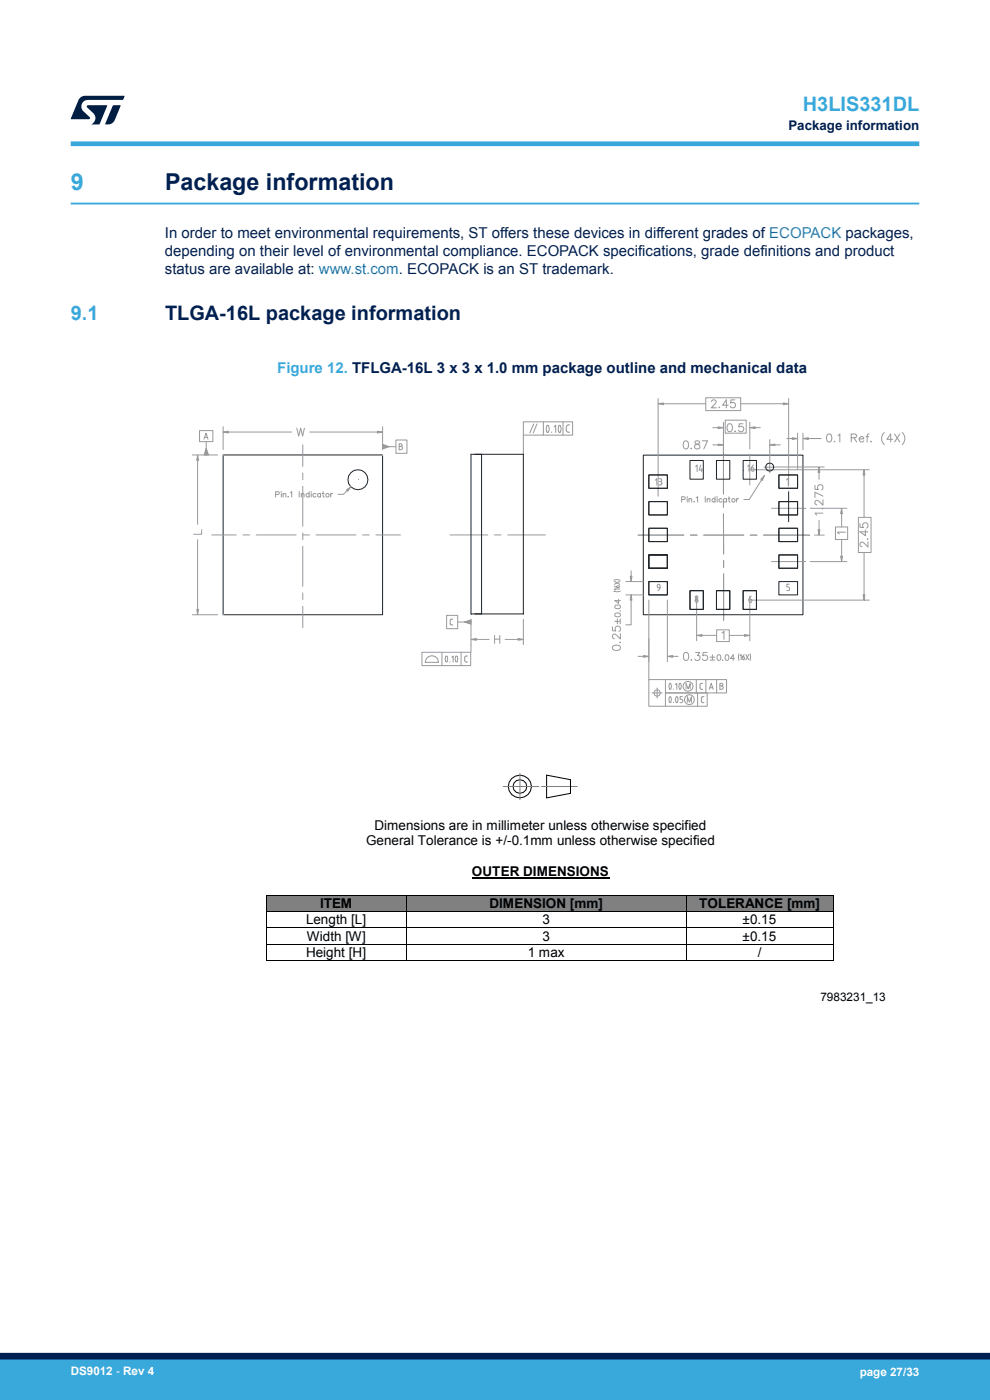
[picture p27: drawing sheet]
<svg xmlns="http://www.w3.org/2000/svg" width="210mm" height="297mm" viewBox="0 0 210 297" stroke-linecap="round" stroke-linejoin="round" font-family="sans-serif">
<defs><g id="words">
<text font-size="4.9" fill="#39a9dc" x="15" y="40.4">9</text>
<text font-size="4.9" fill="#002052" x="35" y="40.4">Package information</text>
<g font-size="4.2" fill="#39a9dc">
<text x="170.3" y="23.5">H3LIS331DL</text>
<text x="15" y="67.9">9.1</text>
</g>
<text font-size="4.2" fill="#002052" x="35" y="67.9">TLGA-16L package information</text>
<g font-size="3.2" fill="#002052">
<text x="35" y="50.5">In order to meet environmental requirements, ST offers these devices in different grades of ECOPACK packages,</text>
<text x="35" y="58.1">status are available at: www.st.com. ECOPACK is an ST trademark.</text>
<text x="35" y="54.3">depending on their level of environmental compliance. ECOPACK specifications, grade definitions and product</text>
</g>
<text font-size="3.2" fill="#39a9dc" x="58.8" y="79">Figure 12. TFLGA-16L 3 x 3 x 1.0 mm package outline and mechanical data</text>
<g font-size="2.9">
<text x="77.6" y="179.3">General Tolerance is +/-0.1mm unless otherwise specified</text>
<text x="79.4" y="176">Dimensions are in millimeter unless otherwise specified</text>
<text x="100.1" y="185.9">OUTER DIMENSIONS</text>
<text x="64.9" y="196.1">Length [L]</text>
<text x="67.9" y="192.6">ITEM</text>
<text x="103.8" y="192.6">DIMENSION [mm]</text>
<text x="115" y="196.1">3</text>
<text x="148.3" y="192.6">TOLERANCE [mm]</text>
<text x="157.5" y="196.1">±0.15</text>
<text x="64.9" y="203">Height [H]</text>
<text x="65.1" y="199.5">Width [W]</text>
<text x="111.9" y="203">1 max</text>
<text x="115" y="199.5">3</text>
<text x="157.5" y="199.5">±0.15</text>
<text x="160.7" y="203">/</text>
</g>
<text font-size="2.8" fill="#002052" x="167.2" y="27.5">Package information</text>
<text font-size="2.5" fill="#010101" x="174" y="212.5">7983231_13</text>
<g font-size="2.5" fill="#fff">
<text x="15" y="291.6">DS9012 - Rev 4</text>
<text x="182.4" y="291.9">page 27/33</text>
</g>
</g></defs>
<path d="M15 43.2h180" fill="none" stroke="#39a9dc" stroke-width=".4"/>
<path d="M153.5 95v9.8M135.4 113.5h9.6M146.5 113.5h1.4M149.3 113.5h8.5M153.5 106.2v1.4M153.5 109v8.5M153.5 118.9v1.4M159.1 113.5h1.5M162 113.5h9.7M153.5 121.8v9.8" fill="none" stroke="#999" stroke-width=".21"/>
<circle cx="75.9" cy="101.8" r="2.13" fill="none" stroke="#18242d" stroke-width=".21"/>
<path d="M47.3 96.5h33.9v33.9h-33.9z" fill="none" stroke="#18242d" stroke-width=".21"/>
<path d="M47.3 90.5v4.9M48.4 91.7h13.4M65.7 91.7h14.4M81.2 90.5v4.9" fill="none" stroke="#999" stroke-width=".21"/>
<path d="M80.1 91.5l1.1 .2-1.1 .2z" fill="#999"/>
<path d="M80.1 91.5l1.1 .2-1.1 .2z" fill="none" stroke="#999" stroke-width=".21"/>
<path d="M47.3 91.7l1.1-.2v.4z" fill="#999"/>
<path d="M47.3 91.7l1.1-.2v.4z" fill="none" stroke="#999" stroke-width=".21"/>
<path d="M40.8 96.5h5.4M41.9 97.7v13.5M62.9 90.8l.5 1.7 .4-1.7 .4 1.7 .4-1.7M41.9 114.5v14.8M40.8 130.4h5.4" fill="none" stroke="#999" stroke-width=".21"/>
<path d="M41.9 96.5l.2 1.2h-.4z" fill="#999"/>
<path d="M41.9 96.5l.2 1.2h-.4z" fill="none" stroke="#999" stroke-width=".21"/>
<path d="M41.7 129.3h.4l-.2 1.1z" fill="#999"/>
<path d="M41.7 129.3h.4l-.2 1.1z" fill="none" stroke="#999" stroke-width=".21"/>
<g fill="none" stroke="#999" stroke-width=".21">
<path d="M64.2 94.4v4.6M42.8 112.4v.9h-1.7M44.9 113.5h5.2M51.5 113.5h1.4M54.4 113.5h8.4M64.2 100.3v1.5M64.2 103.2v8.5M64.2 113.1v1.4M64.2 115.9v8.5M64.2 113.5h1.4M67.1 113.5h8.4M76.9 113.5h1.4"/>
<path d="M79.7 113.5h5.2M64.2 125.8v1.4M64.2 128.6v4.6M99.9 131.4v5.4M101 135.7h2.8M107.2 135.7h2.7M111 131.4v5.4"/>
</g>
<path d="M109.9 135.4l1.1 .3-1.1 .1z" fill="#999"/>
<path d="M109.9 135.4l1.1 .3-1.1 .1z" fill="none" stroke="#999" stroke-width=".21"/>
<path d="M99.9 135.7l1.1-.3v.4z" fill="#999"/>
<path d="M99.9 135.7l1.1-.3v.4z" fill="none" stroke="#999" stroke-width=".21"/>
<path d="M81.2 94.8h2.8M84 93.3h2.3v2.9h-2.3zM85 94.7l.3-.3-.1-.2-.5-.1v1.3h.3l.3-.1v-.5l-.6-.1M104.9 134.8v1.7M104.9 135.6h1.1M106 134.8v1.7" fill="none" stroke="#999" stroke-width=".21"/>
<path d="M81.2 94.3l1.4 .5-1.4 .4z" fill="#999"/>
<path d="M42.3 91.3h2.9v2.4h-2.9zM43.3 93.2l.4-1.3 .4 1.3M43.4 92.8h.6M43.7 93.7v2.8M81.2 94.3l1.4 .5-1.4 .4z" fill="none" stroke="#999" stroke-width=".21"/>
<path d="M43.7 95.1l.5 1.4h-.9z" fill="#999"/>
<path d="M43.7 95.1l.5 1.4h-.9zM73.6 104.1l-.8 .8h-1.1" fill="none" stroke="#999" stroke-width=".21"/>
<path d="M73.5 103.9l.9-.6-.6 .9z" fill="#999"/>
<g fill="none" stroke="#999" stroke-width=".21">
<path d="M58.5 104.9l.7-.1v-.4l-.7-.1v1.1M59.6 104.3h.1M59.7 104.7v.7M60.1 104.7v.7M60.1 104.9l.1-.2h.4v.7M61.1 105.3l.1 .1M61.6 104.5l.3-.2v1.1M63.5 104.3v1.1M63.9 104.9l.2-.2h.3l.1 .7M63.9 104.7v.7M65.6 104.8a.37 .37 0 0 0-.6 0 .37 .37 0 0 0 0 .5 .37 .37 0 0 0 .6 0M65.6 104.3v1.1"/>
<path d="M65.9 104.3h.1M66 104.7v.7M67 104.8a.37 .37 0 0 0-.5 0 .37 .37 0 0 0 0 .5 .37 .37 0 0 0 .5 0M68 104.7v.7M68 104.8a.35 .35 0 0 0-.5 0 .35 .35 0 0 0 0 .5 .35 .35 0 0 0 .5 0M68.4 104.7h.3M68.5 104.3l.1 1.1h.2M73.5 103.9l.9-.6-.6 .9z"/>
<circle cx="69.5" cy="105.1" r=".38"/>
</g>
<path d="M70.2 104.7v.7M70.6 104.7h-.3l-.1 .3M94.7 130.6h2.4v2.8h-2.4zM96 131.3l-.4 .1-.1 .3 .1 .8 .4 .1M97.1 132h2.8" fill="none" stroke="#999" stroke-width=".21"/>
<path d="M98.5 132l1.4-.5v.9z" fill="#999"/>
<g fill="none" stroke="#999" stroke-width=".21">
<path d="M111 89.5h10.5v2.8h-10.5zM111 92.3v4.1M113.2 89.9l-.8 1.9M113.9 89.9l-.8 1.9M115.3 89.5v2.8M116 90.3h.4l.1 .7-.1 .7-.2 .1-.2-.1-.2-.7zM117 91.7v.1M117.5 90.6l.4-.4v1.6M118.5 90.3h.4l.1 .7-.1 .7-.2 .1-.2-.1-.1-.7zM119.4 89.5v2.8M120.8 90.1l-.5 .2-.2 1 .2 .3 .5 .1M153.5 95v9.8"/>
<path d="M95.5 113.5h8M104.9 113.5h1.4M107.7 113.5h8M135.4 113.5h9.6M146.5 113.5h1.4M149.3 113.5h8.5M153.5 106.2v1.4M153.5 109v8.5M153.5 118.9v1.4M159.1 113.5h1.5M162 113.5h9.7M89.5 138.4h10.3v2.8h-10.3z"/>
<path d="M90.9 139.3a1.4 1.4 0 0 1 2.1 1.2h-2.8l.2-.7zM93.7 138.4v2.8M94.6 139.2h.2l.2 .6-.3 .6-.3-.6zM95.8 139.4l.3-.2v1.2M96.7 139.2h.3l.1 .6-.1 .6h-.2l-.3-.6zM97.8 138.4v2.8M98.5 132l1.4-.5v.9zM99.2 139.2h-.5l-.1 .9 .1 .2 .5 .1M99.9 136.8v1.6M153.5 121.8v9.8M95.4 140.4h.1"/>
</g>
<path d="M136.5 96.6h33.8v33.8h-33.8z" fill="none" stroke="#18242d" stroke-width=".21"/>
<path d="M137.6 117.7h4v2.9h-4z" fill="none" stroke="#18242d" stroke-width=".21"/>
<path d="M137.6 117.7h4v2.9h-4zM167.3 104.2v6.5" fill="none" stroke="#18242d" stroke-width=".21"/>
<path d="M159 96.3v6.6M163.7 107.8h7M163.7 119.1h7M132.7 123.4h3.8M132.7 126.2h3.8M133.9 127.3v5.2h-1.2M133.9 121.1v1.1" fill="none" stroke="#999" stroke-width=".21"/>
<path d="M133.7 122.2h.3l-.1 1.2z" fill="#999"/>
<path d="M133.7 122.2h.3l-.1 1.2z" fill="none" stroke="#999" stroke-width=".21"/>
<path d="M133.9 126.2l.1 1.1h-.3z" fill="#999"/>
<path d="M129.9 133v.8l.7 .1a.6 .6 0 0 1 .1-.9 .6 .6 0 0 1 .8 .1 .6 .6 0 0 1-.2 .9M130 137.1l.6-.2a.74 .74 0 0 1 1 .4v.2a.91 .91 0 0 1-.9 .5 .91 .91 0 0 1-.8-.7zM130.4 131.8h1M130.5 130.2a.61 .61 0 0 1 .7-.2 .61 .61 0 0 1 .4 .7 .61 .61 0 0 1-.8 .2 .61 .61 0 0 1-.3-.7zM130.5 128.5l.1-.1h.8l.2 .3a.6 .6 0 0 1-.6 .4 .6 .6 0 0 1-.6-.4zM130.9 131.3v1M131.5 136.2l.1 .1h-.1M131.6 131.3v1M131.6 129.6l-.1 .1M131.6 134.4v1.2l-.8-.8-.5-.3-.4 .3v.4l.4 .3M133.9 126.2l.1 1.1h-.3z" fill="none" stroke="#999" stroke-width=".21"/>
<path d="M131.2 127.1v.9l-.8-.6h1.2M147.8 126.4v9.5M148.9 134.8h3.1M154.7 134.8h3.2M159 126.4v9.5" fill="none" stroke="#999" stroke-width=".21"/>
<path d="M147.8 134.8l1.1-.2v.4z" fill="#999"/>
<path d="M147.8 134.8l1.1-.2v.4z" fill="none" stroke="#999" stroke-width=".21"/>
<path d="M157.9 134.6l1.1 .2-1.1 .2z" fill="#999"/>
<path d="M157.9 134.6l1.1 .2-1.1 .2z" fill="none" stroke="#999" stroke-width=".21"/>
<path d="M161.5 101.8l-2.6 4.2h-1.1M153.1 134.3l.5-.3v1.7" fill="none" stroke="#999" stroke-width=".21"/>
<path d="M162.1 100.9l-.4 1-.3-.2z" fill="#999"/>
<g fill="none" stroke="#999" stroke-width=".21">
<path d="M144.6 106l.6-.1 .2-.3-.3-.2h-.5v1.1M145.8 105.8v.7M145.7 105.4h.1M146.1 105.8v.7M146.1 106l.3-.2h.3v.7M147.2 106.4h.1M147.7 105.6l.3-.2v1.1M149.6 105.4v1.1M150 105.8v.7M150 106l.3-.2h.3v.7M151.7 105.9a.35 .35 0 0 0-.5 0 .35 .35 0 0 0 0 .5 .35 .35 0 0 0 .5-.1M151.7 105.4v1.1"/>
<path d="M152.1 105.8v.7M152 105.4h.1M153.1 105.9a.36 .36 0 0 0-.5 0 .36 .36 0 0 0 0 .5 .36 .36 0 0 0 .5-.1M154.1 105.8v.7M154.1 105.9a.36 .36 0 0 0-.5 0 .36 .36 0 0 0 0 .5 .36 .36 0 0 0 .5-.1M154.5 105.8h.3M154.6 105.4v.9l.3 .2M162.1 100.9l-.4 1-.3-.2z"/>
<circle cx="155.6" cy="106.1" r=".37"/>
</g>
<path d="M151.2 90.7h1.1M153.5 89.6v4.2M159 89.6v5.6M160.2 90.7h1.1M156.3 105.8v.7M156.7 105.8l-.4 .3" fill="none" stroke="#999" stroke-width=".21"/>
<path d="M152.3 90.6l1.2 .1-1.2 .2z" fill="#999"/>
<path d="M152.3 90.6l1.2 .1-1.2 .2z" fill="none" stroke="#999" stroke-width=".21"/>
<path d="M159 90.7l1.2-.1v.3z" fill="#999"/>
<path d="M154.5 90a.6 .6 0 0 1 .8 .2l.1 .4a.74 .74 0 0 1-.5 1h-.2a1.09 1.09 0 0 1-.2-1.6zM159 90.7l1.2-.1v.3z" fill="none" stroke="#999" stroke-width=".21"/>
<path d="M139.6 84.6v20.7M140.7 85.7h9M153.8 89.1h4.5v2.8h-4.5zM155.9 91.4v.2l.1-.1M157.1 85.7h9M157.6 89.9h-.8l-.1 .7a.6 .6 0 0 1 .9 0 .6 .6 0 0 1-.1 .9 .6 .6 0 0 1-.9-.2M167.3 84.6v18.5" fill="none" stroke="#999" stroke-width=".21"/>
<path d="M139.6 85.7l1.1-.2v.4z" fill="#999"/>
<path d="M139.6 85.7l1.1-.2v.4z" fill="none" stroke="#999" stroke-width=".21"/>
<path d="M166.1 85.5l1.2 .2-1.2 .2z" fill="#999"/>
<path d="M166.1 85.5l1.2 .2-1.2 .2z" fill="none" stroke="#999" stroke-width=".21"/>
<path d="M149.7 84.4h7.4v2.7h-7.4zM150.9 85.2l.2-.3 .5-.1 .2 .2 .1 .3-1 1.2h1.1M152.6 86.3l-.1 .1h.1M154.5 86h-1.2l.8-1.2v1.7M155.9 84.8h-.9v.8a.59 .59 0 0 1 .9-.1 .59 .59 0 0 1-.1 .9 .59 .59 0 0 1-.9-.2M171.9 107.8h7.7M171.9 119.1h7.7M178.5 109v2.8M178.5 114.4v3.6" fill="none" stroke="#999" stroke-width=".21"/>
<path d="M178.5 107.8l.2 1.2h-.4z" fill="#999"/>
<path d="M178.5 107.8l.2 1.2h-.4z" fill="none" stroke="#999" stroke-width=".21"/>
<path d="M178.3 118h.4l-.2 1.1z" fill="#999"/>
<path d="M178.3 118h.4l-.2 1.1z" fill="none" stroke="#999" stroke-width=".21"/>
<path d="M179.4 112.9h-1.7l.3 .4M135.4 139.2h1.1M137.6 127.3v13.1M141.6 127.3v13.1M142.7 139.2h1.1" fill="none" stroke="#999" stroke-width=".21"/>
<path d="M136.5 139.1l1.1 .1-1.1 .2z" fill="#999"/>
<path d="M136.5 139.1l1.1 .1-1.1 .2z" fill="none" stroke="#999" stroke-width=".21"/>
<path d="M141.6 139.2l1.1-.1v.3z" fill="#999"/>
<path d="M141.6 139.2l1.1-.1v.3zM145.2 138.5a.56 .56 0 0 1 .8 .2l.1 .4a.74 .74 0 0 1-.5 1h-.1a1.09 1.09 0 0 1-.3-1.6zM146.7 139.9l-.1 .1h.1M147.5 138.4h.9l-.5 .7a.56 .56 0 0 1 .5 .9 .56 .56 0 0 1-1-.2M150 138.4h-.8l-.1 .7a.6 .6 0 0 1 .9 .1 .6 .6 0 0 1-.2 .8 .6 .6 0 0 1-.8-.2M150.6 139.4h1M151.1 138.9v1M152.3 139a.59 .59 0 0 1 .7 .4 .59 .59 0 0 1-.4 .7l-.4-.2-.1-.5zM153.3 140h.1M154 139l.2-.1a.63 .63 0 0 1 .4 .6 .63 .63 0 0 1-.4 .6l-.4-.5zM150.6 140h1" fill="none" stroke="#999" stroke-width=".21"/>
<g fill="none" stroke="#999" stroke-width=".21">
<path d="M158.8 99.7h25.6M183.3 100.8v9M183.3 117.2v9M130.2 123.1h1.4M130.2 125.4h1.4M130.3 123.3l1.2 .7M130.3 124.3l.5 .4h.4l.3-.3-.1-.1h-.5l-.1 .4M131.5 125h-1.2l.3 .2M131.5 123.3l-1.2 .7M155.8 139.7h-.9l.6-.8v1.2M156.7 138.7v1.4M157 139.1l.2-.2v1.1"/>
<path d="M157.8 138.9l-.3 .4 .1 .6 .1 .1 .2-.1v-.5l-.4-.1M158.2 138.9l.6 1.1M158.8 127.3h25.6M158.8 138.9l-.6 1.1M159.1 138.7v1.4"/>
</g>
<path d="M183.3 99.7l.2 1.1h-.4z" fill="#999"/>
<path d="M183.3 99.7l.2 1.1h-.4z" fill="none" stroke="#999" stroke-width=".21"/>
<path d="M183.1 126.2h.4l-.2 1.1z" fill="#999"/>
<path d="M183.1 126.2h.4l-.2 1.1z" fill="none" stroke="#999" stroke-width=".21"/>
<g fill="none" stroke="#999" stroke-width=".21">
<path d="M162 99.1h2.3M163.3 98.1v2.2M164.4 99.1h10.4M172.8 113.5h2M173.7 100.2v1.5M173.7 110.4v2M182.4 111.1v.8h.7a.6 .6 0 0 1 .1-.9 .6 .6 0 0 1 .9 .2 .6 .6 0 0 1-.3 .8M183.6 112.4v1.3l-1.2-.9h1.7M184 114.3l.1 .1h-.1M184.1 114.9v1.2l-.8-.9a.52 .52 0 0 0-.8 0v.6l.3 .2M137.6 135.5v8.7M138.3 147h2.2"/>
<path d="M139.4 146v2.1M141.2 144.2v2.8h8.8v2.8h-12.4v-5.6h16.5v2.8h-12.9v2.8M142 145h.3l.1 .6-.2 .6-.3-.6zM142 147.9h.3l.1 .5-.2 .7-.3-.7zM142.8 146.2h.1M142.8 149v.1M143.3 145.2l.3-.2v1.2M143.4 147.9h.3l.1 .5-.2 .7-.3-.7zM144.1 145h.3l.1 .6-.2 .6-.3-.6zM144.7 147.8h-.4v.5h.2l.3 .3-.1 .4-.4 .1M145.8 149v-1.2l.5 1.2 .4-1.2v1.2M146.4 146.1v-1.1l-.4 1.1-.5-1.1v1.1"/>
<path d="M147.7 144.2v2.8M148 147v2.8M149 145l-.4 .1-.1 .2 .1 .8 .4 .1M149.3 147.8l-.5 .1v.9v.2l.5 .1M149.7 144.2v2.8M150.5 146.2l.4-1.2 .4 1.2M150.6 145.9h.6M152 144.2v2.8M152.7 145.5l.6 .1 .1 .3-.1 .2-.6 .1v-1.2h.6l.1 .2-.4 .3"/>
<circle cx="139.4" cy="147" r=".7"/>
<circle cx="146" cy="145.6" r="1.06"/>
<circle cx="146.2" cy="148.4" r="1.06"/>
</g>
<path d="M173.5 112.4h.4l-.2 1.1z" fill="#999"/>
<path d="M173.5 112.4h.4l-.2 1.1z" fill="none" stroke="#999" stroke-width=".21"/>
<path d="M173.7 99.1l.2 1.1h-.4z" fill="#999"/>
<path d="M173.7 99.1l.2 1.1h-.4z" fill="none" stroke="#999" stroke-width=".21"/>
<path d="M166.9 93h1.1M169.2 91.9v7.8M170.3 91.9v3.5M171.5 93h2.7M172.9 103v.8l.7 .1a.59 .59 0 0 1 0-.9 .59 .59 0 0 1 .9 .1 .59 .59 0 0 1-.2 .8M174.5 107.8v.2l-.1-.1M174.6 106v1.2l-.8-.8-.6-.3-.3 .2v.5l.4 .3M174.6 108.9h-1.7l.3 .4M174.6 105.2l-1.7-.8v1.2" fill="none" stroke="#999" stroke-width=".21"/>
<path d="M168 92.9l1.2 .1-1.2 .2z" fill="#999"/>
<path d="M168 92.9l1.2 .1-1.2 .2z" fill="none" stroke="#999" stroke-width=".21"/>
<path d="M170.3 93l1.2-.1v.3z" fill="#999"/>
<path d="M170.3 93l1.2-.1v.3zM175.6 92.1a.55 .55 0 0 1 .8 .3 .8 .8 0 0 1 0 .9 .8 .8 0 0 1-.8 .4 1.35 1.35 0 0 1 0-1.6z" fill="none" stroke="#999" stroke-width=".21"/>
<g fill="none" stroke="#999" stroke-width=".21">
<path d="M147.6 99l.3-.3v1.3M148.6 98.7l-.3 1h.8M148.8 99.4v.6M151.2 94.4h1.1M153.5 93.2v2.2M158.6 98.9l.3-.3v1.4M159.8 98.6l-.4 .6v.5l.3 .3 .2-.1v-.6l-.5-.1M163.3 93.2v4.7M164.4 94.4h1.1M177 93.6l-.1 .1h.2M177.7 92.4l.4-.3v1.7M180.6 92.9l.9-.1 .2-.4-.4-.3h-.7v1.7"/>
<path d="M181.1 92.9l.6 .9M182.3 93.1h.9a.52 .52 0 0 0-.7-.4 .52 .52 0 0 0-.1 .8 .49 .49 0 0 0 .8 0M183.7 92.6h.6M184.4 92.1h-.4l-.1 .3v1.4M184.8 93.6l-.1 .1h.1M187.6 91.8a1.67 1.67 0 0 0 0 2.5M189.4 93.2h-1.3l.8-1.1v1.7M189.8 92.1l1.1 1.7M190.9 92.1l-1.1 1.7M191.4 91.8a1.66 1.66 0 0 1 0 2.5M139 101.9l.3-.3v1.3M139.8 101.6h.5l.1 .3-.3 .2"/>
<path d="M139.9 102.1h.2M140.1 102.1a.41 .41 0 0 1 .2 .7l-.5 .1M166.8 101.8l.4-.4v1.7M140 124.7l-.5-.1-.1-.2 .1-.4h.4a.93 .93 0 0 1-.4 1.3M147.5 126.5h.5v.4h-.5zM159.3 126.5l-.4 .6v.5l.3 .3a.44 .44 0 0 0 .2-.7l-.5-.1M167.4 123.9h-.5v.6h.3a.4 .4 0 0 1 .3 .4 .4 .4 0 0 1-.3 .4h-.3"/>
<circle cx="147.7" cy="127.4" r=".34"/>
</g>
<g fill="none" stroke="#18242d" stroke-width=".21">
<path d="M146.4 97.7h2.8v4h-2.8zM152 97.7h2.8v4h-2.8zM157.6 97.7h2.9v4h-2.9zM137.6 112.1h4v2.8h-4zM137.6 117.7h4v2.9h-4zM137.6 106.4h4v2.8h-4zM137.6 100.8h4v2.8h-4zM165.2 112.1h4v2.8h-4zM165.2 117.7h4v2.9h-4zM165.2 106.4h4v2.8h-4zM165.2 100.8h4v2.8h-4zM137.6 123.4h4v2.8h-4z"/>
<path d="M146.4 125.3h2.8v4h-2.8zM152 125.3h2.8v4h-2.8zM157.6 125.3h2.9v4h-2.9zM165.2 123.4h4v2.8h-4z"/>
<circle cx="163.3" cy="99.1" r=".85"/>
</g>
<path d="M163.3 94.4l1.1-.2v.4z" fill="#999"/>
<path d="M163.3 94.4l1.1-.2v.4z" fill="none" stroke="#999" stroke-width=".21"/>
<path d="M152.3 94.2l1.2 .2-1.2 .2z" fill="#999"/>
<path d="M145.2 93.6a.53 .53 0 0 1 .8 .3v.4a.73 .73 0 0 1-.6 .9 1.1 1.1 0 0 1-.2-1.6zM146.6 95.1v.1l.1-.1M147.5 93.6v.5l.5 .2a.48 .48 0 0 1 .5 .4 .48 .48 0 0 1-.5 .5 .54 .54 0 0 1-.7-.5l.3-.4 .7-.2 .1-.3a.63 .63 0 0 0-.9-.2zM152.3 94.2l1.2 .2-1.2 .2z" fill="none" stroke="#999" stroke-width=".21"/>
<path d="M148.9 93.5h1.2l-.8 1.7M177.2 111.8h2.6v2.6h-2.6zM182.1 109.8h2.7v7.4h-2.7zM152 133.6h2.7v2.5h-2.7z" fill="none" stroke="#999" stroke-width=".21"/>
<path d="M99.9 96.4h11.1v33.8h-11.1zM102.2 96.4v33.8" fill="none" stroke="#18242d" stroke-width=".21"/>
<path d="M100.1 186.3h29.1" fill="none" stroke="#000" stroke-width=".31"/>
<g fill="#808080">
<path d="M56.5 190h29.6v3.3h-29.6z"/>
<path d="M58 190h26.6v3.3h-26.6z"/>
<path d="M86.3 190h59.2v3.3h-59.2z"/>
<path d="M87.7 190h56.3v3.3h-56.3z"/>
<path d="M145.6 190h31v3.3h-31z"/>
<path d="M147.1 190h28v3.3h-28z"/>
</g>
<g fill="#000">
<path d="M56.4 189.9l.1 .1zM56.4 193.3l.1 .1zM56.4 196.7l.1 .2zM86.2 189.9l.1 .1zM86.2 193.3l.1 .1zM86.2 196.7l.1 .2zM145.5 189.9l.1 .1zM145.5 193.3l.1 .1zM145.5 196.7l.1 .2zM176.6 189.9l.2 .1zM176.6 193.3l.2 .1zM176.6 196.7l.2 .2z"/>
<path d="M56.4 200.2l.1 .1zM56.4 203.6l.1 .2zM86.2 200.2l.1 .1zM86.2 203.6l.1 .2zM145.5 200.2l.1 .1zM145.5 203.6l.1 .2zM176.6 200.2l.2 .1zM176.6 203.6l.2 .2z"/>
</g>
<g fill="none" stroke="#000" stroke-width=".21">
<path d="M115.9 164.4l5.1 1v2.9l-5.1 1zM56.5 190v3.3M56.5 193.4v3.3M56.5 196.9v3.3M56.5 189.9h29.7M56.5 193.4h29.7M56.5 196.8h29.7M86.2 190v3.3M86.2 193.4v3.3M86.2 196.9v3.3M86.3 189.9h59.2M86.3 193.4h59.2"/>
<path d="M86.3 196.8h59.2M145.6 190v3.3M145.6 193.4v3.3M145.6 196.9v3.3M145.6 189.9h31M145.6 193.4h31M145.6 196.8h31M176.7 190v3.3M176.7 193.4v3.3M176.7 196.9v3.3M56.5 200.3v3.3M56.5 200.3h29.7"/>
<path d="M56.5 203.7h29.7M86.2 200.3v3.3M86.3 200.3h59.2M86.3 203.7h59.2M145.6 200.3v3.3M145.6 200.3h31M145.6 203.7h31M176.7 200.3v3.3"/>
<circle cx="110.3" cy="166.9" r="1.45"/>
<circle cx="110.3" cy="166.9" r="2.43"/>
</g>
<path d="M106.8 166.9h7.5M110.3 164.1v5.6M114.9 166.9h7.6" fill="none" stroke="#808080" stroke-width=".21"/>
<path d="M15 30.5h180" fill="none" stroke="#39a9dc" stroke-width="1"/>
<g fill="#001e41">
<path d="M17.1 20.7l.9-.4 8.4 .1-.3 .8h-7.4a1.4 1.4 0 0 0-1.3 .8 1.4 1.4 0 0 0 .2 1.5l1.4 1.3v.4l-4 .1 1.6-4.1z"/>
<path d="M24 22.4h1.6l-1.3 3.1a1.54 1.54 0 0 1-1.4 .9l-.6-.1z"/>
<path d="M18.5 22.4h4.2l-1.6 4h-1.7a1.48 1.48 0 0 0 .4-2.4l-1.3-1.2z"/>
</g>
<g fill="#39a9dc">
<path d="M0 288.4h210v8.6h-210z" fill-rule="evenodd"/>
<path d="M-.1 288.4h210.2v4.4h-210.2z" fill-rule="evenodd"/>
</g>
<path d="M0 287.7h210" fill="none" stroke="#002052" stroke-width="1.4"/>
<use href="#words"/>
</svg>
